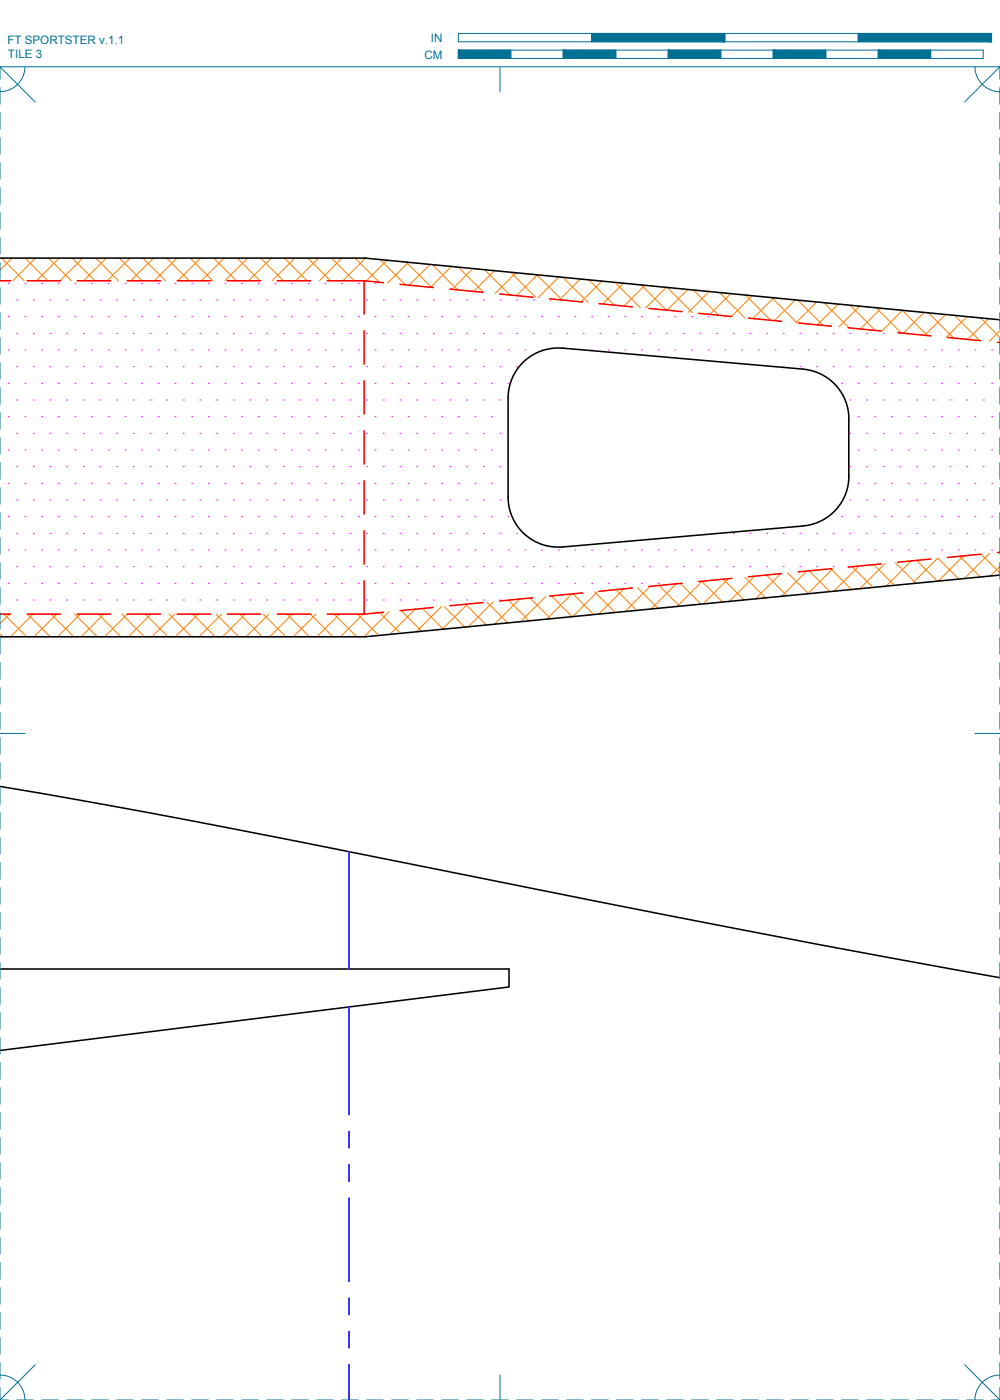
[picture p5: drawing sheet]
<svg xmlns="http://www.w3.org/2000/svg" width="190mm" height="267mm" viewBox="0 0 190 267" stroke-linecap="round" stroke-linejoin="round" font-family="sans-serif">
<defs><g id="words">
<g font-size="2.2" fill="#007095">
<text x="1.4" y="8.4">FT SPORTSTER v.1.1</text>
<text x="1.5" y="11.1">TILE 3</text>
<text x="80.8" y="11.2">CM</text>
<text x="82.1" y="8">IN</text>
</g>
</g></defs>
<!-- layer: 01 CUT -->
<path d="M0 49.2h69.6l120.9 11.7M107.1 66.3l45.9 4M107.2 66.3a9.5 9.5 0 0 0-10.4 9.5v18.9a9.5 9.5 0 0 0 10.4 9.5l45.8-4M153 70.3a9.5 9.5 0 0 1 8.7 9.5M161.7 79.8v10.9M161.7 90.7a9.5 9.5 0 0 1-8.7 9.5M190.5 109.6l-120.9 11.7h-69.6M0 149.8a2251 2251 0 0 1 85.2 16.2l56.3 11.1 28.2 5.4 20.8 3.7M0 184.6h97v3.4l-97 12.1" fill="none" stroke="#000" stroke-width=".3"/>
<!-- layer: 03 CREASE -->
<path d="M66.5 162.2v22.4M66.5 191.8v20.5M66.5 215.5v3.2M66.5 221.9v3.1M66.5 228.2v15.9M66.5 247.3v3.1M66.5 253.6v3.2M66.5 260v6.7" fill="none" stroke="#00f" stroke-width=".3"/>
<!-- layer: 07 DE-PAPER -->
<g fill="none" stroke="#f0f" stroke-width=".19">
<path d="M1.6 54h.1M3.2 57.2h.1M4.8 54h.1M6.3 57.2h.1M7.9 54h.1M9.5 57.2h.1M11.1 54h.1M12.7 57.2h.1M14.3 54h.1M15.9 57.2h.1M17.5 54h.1M19 57.2h.1"/>
<path d="M20.6 54h.1M22.2 57.2h.1M23.8 54h.1M25.4 57.2h.1M27 54h.1M28.6 57.2h.1M30.2 54h.1M31.7 57.2h.1M33.3 54h.1M34.9 57.2h.1M36.5 54h.1M38.1 57.2h.1"/>
<path d="M39.7 54h.1M41.3 57.2h.1M42.9 54h.1M44.4 57.2h.1M46 54h.1M47.6 57.2h.1M49.2 54h.1M50.8 57.2h.1M52.4 54h.1M54 57.2h.1M55.6 54h.1M57.1 57.2h.1"/>
<path d="M58.7 54h.1M60.3 57.2h.1M61.9 54h.1M63.5 57.2h.1M65.1 54h.1M66.7 57.2h.1M68.3 54h.1M69.8 57.2h.1M71.4 54h.1M73 57.2h.1M76.2 57.2h.1M79.4 57.2h.1"/>
<path d="M82.5 57.2h.1M85.7 57.2h.1M88.9 57.2h.1M92.1 57.2h.1M95.2 57.2h.1M98.4 57.2h.1M101.6 57.2h.1M104.8 57.2h.1M1.6 60.3h.1M1.6 66.7h.1M1.6 73h.1M1.6 79.4h.1"/>
<path d="M3.2 63.5h.1M3.2 69.9h.1M3.2 76.2h.1M4.8 60.3h.1M4.8 66.7h.1M4.8 73h.1M4.8 79.4h.1M6.3 63.5h.1M6.3 69.9h.1M6.3 76.2h.1M7.9 60.3h.1M7.9 66.7h.1"/>
<path d="M7.9 73h.1M7.9 79.4h.1M9.5 63.5h.1M9.5 69.9h.1M9.5 76.2h.1M11.1 60.3h.1M11.1 66.7h.1M11.1 73h.1M11.1 79.4h.1M12.7 63.5h.1M12.7 69.9h.1M12.7 76.2h.1"/>
<path d="M14.3 60.3h.1M14.3 66.7h.1M14.3 73h.1M14.3 79.4h.1M15.9 63.5h.1M15.9 69.9h.1M15.9 76.2h.1M17.5 60.3h.1M17.5 66.7h.1M17.5 73h.1M17.5 79.4h.1M19 63.5h.1"/>
<path d="M19 69.9h.1M19 76.2h.1M20.6 60.3h.1M20.6 66.7h.1M20.6 73h.1M20.6 79.4h.1M22.2 63.5h.1M22.2 69.9h.1M22.2 76.2h.1M23.8 60.3h.1M23.8 66.7h.1M23.8 73h.1"/>
<path d="M23.8 79.4h.1M25.4 63.5h.1M25.4 69.9h.1M25.4 76.2h.1M27 60.3h.1M27 66.7h.1M27 73h.1M27 79.4h.1M28.6 63.5h.1M28.6 69.9h.1M28.6 76.2h.1M30.2 60.3h.1"/>
<path d="M30.2 66.7h.1M30.2 73h.1M30.2 79.4h.1M31.7 63.5h.1M31.7 69.9h.1M31.7 76.2h.1M33.3 60.3h.1M33.3 66.7h.1M33.3 73h.1M33.3 79.4h.1M34.9 63.5h.1M34.9 69.9h.1"/>
<path d="M34.9 76.2h.1M36.5 60.3h.1M36.5 66.7h.1M36.5 73h.1M36.5 79.4h.1M38.1 63.5h.1M38.1 69.9h.1M38.1 76.2h.1M39.7 60.3h.1M39.7 66.7h.1M39.7 73h.1M39.7 79.4h.1"/>
<path d="M41.3 63.5h.1M41.3 69.9h.1M41.3 76.2h.1M42.9 60.3h.1M42.9 66.7h.1M42.9 73h.1M42.9 79.4h.1M44.4 63.5h.1M44.4 69.9h.1M44.4 76.2h.1M46 60.3h.1M46 66.7h.1"/>
<path d="M46 73h.1M46 79.4h.1M47.6 63.5h.1M47.6 69.9h.1M47.6 76.2h.1M49.2 60.3h.1M49.2 66.7h.1M49.2 73h.1M49.2 79.4h.1M50.8 63.5h.1M50.8 69.9h.1M50.8 76.2h.1"/>
<path d="M52.4 60.3h.1M52.4 66.7h.1M52.4 73h.1M52.4 79.4h.1M54 63.5h.1M54 69.9h.1M54 76.2h.1M55.6 60.3h.1M55.6 66.7h.1M55.6 73h.1M55.6 79.4h.1M57.1 63.5h.1"/>
<path d="M57.1 69.9h.1M57.1 76.2h.1M58.7 60.3h.1M58.7 66.7h.1M58.7 73h.1M58.7 79.4h.1M60.3 63.5h.1M60.3 69.9h.1M60.3 76.2h.1M61.9 60.3h.1M61.9 66.7h.1M61.9 73h.1"/>
<path d="M61.9 79.4h.1M63.5 63.5h.1M63.5 69.9h.1M63.5 76.2h.1M65.1 60.3h.1M65.1 66.7h.1M65.1 73h.1M65.1 79.4h.1M66.7 63.5h.1M66.7 69.9h.1M66.7 76.2h.1M68.3 60.3h.1"/>
<path d="M68.3 66.7h.1M68.3 73h.1M68.3 79.4h.1M69.8 63.5h.1M69.8 69.9h.1M69.8 76.2h.1M71.4 60.3h.1M71.4 66.7h.1M71.4 73h.1M71.4 79.4h.1M73 63.5h.1M73 69.9h.1"/>
<path d="M73 76.2h.1M74.6 60.3h.1M74.6 66.7h.1M74.6 73h.1M74.6 79.4h.1M76.2 63.5h.1M76.2 69.9h.1M76.2 76.2h.1M77.8 60.3h.1M77.8 66.7h.1M77.8 73h.1M77.8 79.4h.1"/>
<path d="M79.4 63.5h.1M79.4 69.9h.1M79.4 76.2h.1M81 60.3h.1M81 66.7h.1M81 73h.1M81 79.4h.1M82.5 63.5h.1M82.5 69.9h.1M82.5 76.2h.1M84.1 60.3h.1M84.1 66.7h.1"/>
<path d="M84.1 73h.1M84.1 79.4h.1M85.7 63.5h.1M85.7 69.9h.1M85.7 76.2h.1M87.3 60.3h.1M87.3 66.7h.1M87.3 73h.1M87.3 79.4h.1M88.9 63.5h.1M88.9 69.9h.1M88.9 76.2h.1"/>
<path d="M90.5 60.3h.1M90.5 66.7h.1M90.5 73h.1M90.5 79.4h.1M92.1 63.5h.1M92.1 69.9h.1M92.1 76.2h.1M93.7 60.3h.1M93.7 66.7h.1M93.7 73h.1M93.7 79.4h.1M95.2 63.5h.1"/>
<path d="M95.2 69.9h.1M95.2 76.2h.1M96.8 60.3h.1M96.8 66.7h.1M96.8 73h.1M98.4 63.5h.1M98.4 69.9h.1M100 60.3h.1M100 66.7h.1M101.6 63.5h.1M103.2 60.3h.1M103.2 66.7h.1"/>
<path d="M104.8 63.5h.1M106.3 60.3h.1M107.9 63.5h.1M109.5 60.3h.1M111.1 63.5h.1M112.7 60.3h.1M112.7 66.7h.1M114.3 63.5h.1M115.9 60.3h.1M115.9 66.7h.1M117.5 63.5h.1M119 60.3h.1"/>
<path d="M119 66.7h.1M120.6 63.5h.1M122.2 60.3h.1M122.2 66.7h.1M123.8 63.5h.1M125.4 60.3h.1M125.4 66.7h.1M127 63.5h.1M128.6 60.3h.1M128.6 66.7h.1M130.2 63.5h.1M131.7 60.3h.1"/>
<path d="M131.7 66.7h.1M133.3 63.5h.1M134.9 60.3h.1M134.9 66.7h.1M136.5 63.5h.1M138.1 60.3h.1M138.1 66.7h.1M139.7 63.5h.1M141.3 66.7h.1M142.9 63.5h.1M144.4 66.7h.1M146 63.5h.1"/>
<path d="M147.6 66.7h.1M149.2 63.5h.1M149.2 69.9h.1M150.8 66.7h.1M152.4 63.5h.1M152.4 69.9h.1M154 66.7h.1M155.6 63.5h.1M155.6 69.9h.1M157.1 66.7h.1M158.7 63.5h.1M158.7 69.9h.1"/>
<path d="M160.3 66.7h.1M160.3 73h.1M161.9 63.5h.1M161.9 69.9h.1M161.9 76.2h.1M163.5 66.7h.1M163.5 73h.1M163.5 79.4h.1M165.1 63.5h.1M165.1 69.9h.1M165.1 76.2h.1M166.7 66.7h.1"/>
<path d="M166.7 73h.1M166.7 79.4h.1M168.3 63.5h.1M168.3 69.9h.1M168.3 76.2h.1M169.8 66.7h.1M169.8 73h.1M169.8 79.4h.1M171.4 63.5h.1M171.4 69.9h.1M171.4 76.2h.1M173 66.7h.1"/>
<path d="M173 73h.1M173 79.4h.1M174.6 69.9h.1M174.6 76.2h.1M176.2 66.7h.1M176.2 73h.1M176.2 79.4h.1M177.8 69.9h.1M177.8 76.2h.1M179.4 66.7h.1M179.4 73h.1M179.4 79.4h.1"/>
<path d="M181 69.9h.1M181 76.2h.1M182.5 66.7h.1M182.5 73h.1M182.5 79.4h.1M184.1 69.9h.1M184.1 76.2h.1M185.7 66.7h.1M185.7 73h.1M185.7 79.4h.1M187.3 69.9h.1M187.3 76.2h.1"/>
<path d="M188.9 66.7h.1M188.9 73h.1M188.9 79.4h.1M1.6 85.7h.1M1.6 92.1h.1M1.6 98.4h.1M3.2 82.6h.1M3.2 88.9h.1M3.2 95.3h.1M4.8 85.7h.1M4.8 92.1h.1M4.8 98.4h.1"/>
<path d="M6.3 82.6h.1M6.3 88.9h.1M6.3 95.3h.1M7.9 85.7h.1M7.9 92.1h.1M7.9 98.4h.1M9.5 82.6h.1M9.5 88.9h.1M9.5 95.3h.1M11.1 85.7h.1M11.1 92.1h.1M11.1 98.4h.1"/>
<path d="M12.7 82.6h.1M12.7 88.9h.1M12.7 95.3h.1M14.3 85.7h.1M14.3 92.1h.1M14.3 98.4h.1M15.9 82.6h.1M15.9 88.9h.1M15.9 95.3h.1M17.5 85.7h.1M17.5 92.1h.1M17.5 98.4h.1"/>
<path d="M19 82.6h.1M19 88.9h.1M19 95.3h.1M20.6 85.7h.1M20.6 92.1h.1M20.6 98.4h.1M22.2 82.6h.1M22.2 88.9h.1M22.2 95.3h.1M23.8 85.7h.1M23.8 92.1h.1M23.8 98.4h.1"/>
<path d="M25.4 82.6h.1M25.4 88.9h.1M25.4 95.3h.1M27 85.7h.1M27 92.1h.1M27 98.4h.1M28.6 82.6h.1M28.6 88.9h.1M28.6 95.3h.1M30.2 85.7h.1M30.2 92.1h.1M30.2 98.4h.1"/>
<path d="M31.7 82.6h.1M31.7 88.9h.1M31.7 95.3h.1M33.3 85.7h.1M33.3 92.1h.1M33.3 98.4h.1M34.9 82.6h.1M34.9 88.9h.1M34.9 95.3h.1M36.5 85.7h.1M36.5 92.1h.1M36.5 98.4h.1"/>
<path d="M38.1 82.6h.1M38.1 88.9h.1M38.1 95.3h.1M39.7 85.7h.1M39.7 92.1h.1M39.7 98.4h.1M41.3 82.6h.1M41.3 88.9h.1M41.3 95.3h.1M42.9 85.7h.1M42.9 92.1h.1M42.9 98.4h.1"/>
<path d="M44.4 82.6h.1M44.4 88.9h.1M44.4 95.3h.1M46 85.7h.1M46 92.1h.1M46 98.4h.1M47.6 82.6h.1M47.6 88.9h.1M47.6 95.3h.1M49.2 85.7h.1M49.2 92.1h.1M49.2 98.4h.1"/>
<path d="M50.8 82.6h.1M50.8 88.9h.1M50.8 95.3h.1M52.4 85.7h.1M52.4 92.1h.1M52.4 98.4h.1M54 82.6h.1M54 88.9h.1M54 95.3h.1M55.6 85.7h.1M55.6 92.1h.1M55.6 98.4h.1"/>
<path d="M57.1 82.6h.1M57.1 88.9h.1M57.1 95.3h.1M58.7 85.7h.1M58.7 92.1h.1M58.7 98.4h.1M60.3 82.6h.1M60.3 88.9h.1M60.3 95.3h.1M61.9 85.7h.1M61.9 92.1h.1M61.9 98.4h.1"/>
<path d="M63.5 82.6h.1M63.5 88.9h.1M63.5 95.3h.1M65.1 85.7h.1M65.1 92.1h.1M65.1 98.4h.1M66.7 82.6h.1M66.7 88.9h.1M66.7 95.3h.1M68.3 85.7h.1M68.3 92.1h.1M68.3 98.4h.1"/>
<path d="M69.8 82.6h.1M69.8 88.9h.1M69.8 95.3h.1M71.4 85.7h.1M71.4 92.1h.1M71.4 98.4h.1M73 82.6h.1M73 88.9h.1M73 95.3h.1M74.6 85.7h.1M74.6 92.1h.1M74.6 98.4h.1"/>
<path d="M76.2 82.6h.1M76.2 88.9h.1M76.2 95.3h.1M77.8 85.7h.1M77.8 92.1h.1M77.8 98.4h.1M79.4 82.6h.1M79.4 88.9h.1M79.4 95.3h.1M81 85.7h.1M81 92.1h.1M81 98.4h.1"/>
<path d="M82.5 82.6h.1M82.5 88.9h.1M82.5 95.3h.1M84.1 85.7h.1M84.1 92.1h.1M84.1 98.4h.1M85.7 82.6h.1M85.7 88.9h.1M85.7 95.3h.1M87.3 85.7h.1M87.3 92.1h.1M87.3 98.4h.1"/>
<path d="M88.9 82.6h.1M88.9 88.9h.1M88.9 95.3h.1M90.5 85.7h.1M90.5 92.1h.1M90.5 98.4h.1M92.1 82.6h.1M92.1 88.9h.1M92.1 95.3h.1M93.7 85.7h.1M93.7 92.1h.1M93.7 98.4h.1"/>
<path d="M95.2 82.6h.1M95.2 88.9h.1M95.2 95.3h.1M96.8 98.4h.1M160.3 98.4h.1M161.9 82.6h.1M161.9 88.9h.1M161.9 95.3h.1M163.5 85.7h.1M163.5 92.1h.1M163.5 98.4h.1M165.1 82.6h.1"/>
<path d="M165.1 88.9h.1M165.1 95.3h.1M166.7 85.7h.1M166.7 92.1h.1M166.7 98.4h.1M168.3 82.6h.1M168.3 88.9h.1M168.3 95.3h.1M169.8 85.7h.1M169.8 92.1h.1M169.8 98.4h.1M171.4 82.6h.1"/>
<path d="M171.4 88.9h.1M171.4 95.3h.1M173 85.7h.1M173 92.1h.1M173 98.4h.1M174.6 82.6h.1M174.6 88.9h.1M174.6 95.3h.1M176.2 85.7h.1M176.2 92.1h.1M176.2 98.4h.1M177.8 82.6h.1"/>
<path d="M177.8 88.9h.1M177.8 95.3h.1M179.4 85.7h.1M179.4 92.1h.1M179.4 98.4h.1M181 82.6h.1M181 88.9h.1M181 95.3h.1M182.5 85.7h.1M182.5 92.1h.1M182.5 98.4h.1M184.1 82.6h.1"/>
<path d="M184.1 88.9h.1M184.1 95.3h.1M185.7 85.7h.1M185.7 92.1h.1M185.7 98.4h.1M187.3 82.6h.1M187.3 88.9h.1M187.3 95.3h.1M188.9 85.7h.1M188.9 92.1h.1M188.9 98.4h.1M1.6 104.8h.1"/>
<path d="M1.6 111.1h.1M3.2 101.6h.1M3.2 108h.1M3.2 114.3h.1M4.8 104.8h.1M4.8 111.1h.1M6.3 101.6h.1M6.3 108h.1M6.3 114.3h.1M7.9 104.8h.1M7.9 111.1h.1M9.5 101.6h.1"/>
<path d="M9.5 108h.1M9.5 114.3h.1M11.1 104.8h.1M11.1 111.1h.1M12.7 101.6h.1M12.7 108h.1M12.7 114.3h.1M14.3 104.8h.1M14.3 111.1h.1M15.9 101.6h.1M15.9 108h.1M15.9 114.3h.1"/>
<path d="M17.5 104.8h.1M17.5 111.1h.1M19 101.6h.1M19 108h.1M19 114.3h.1M20.6 104.8h.1M20.6 111.1h.1M22.2 101.6h.1M22.2 108h.1M22.2 114.3h.1M23.8 104.8h.1M23.8 111.1h.1"/>
<path d="M25.4 101.6h.1M25.4 108h.1M25.4 114.3h.1M27 104.8h.1M27 111.1h.1M28.6 101.6h.1M28.6 108h.1M28.6 114.3h.1M30.2 104.8h.1M30.2 111.1h.1M31.7 101.6h.1M31.7 108h.1"/>
<path d="M31.7 114.3h.1M33.3 104.8h.1M33.3 111.1h.1M34.9 101.6h.1M34.9 108h.1M34.9 114.3h.1M36.5 104.8h.1M36.5 111.1h.1M38.1 101.6h.1M38.1 108h.1M38.1 114.3h.1M39.7 104.8h.1"/>
<path d="M39.7 111.1h.1M41.3 101.6h.1M41.3 108h.1M41.3 114.3h.1M42.9 104.8h.1M42.9 111.1h.1M44.4 101.6h.1M44.4 108h.1M44.4 114.3h.1M46 104.8h.1M46 111.1h.1M47.6 101.6h.1"/>
<path d="M47.6 108h.1M47.6 114.3h.1M49.2 104.8h.1M49.2 111.1h.1M50.8 101.6h.1M50.8 108h.1M50.8 114.3h.1M52.4 104.8h.1M52.4 111.1h.1M54 101.6h.1M54 108h.1M54 114.3h.1"/>
<path d="M55.6 104.8h.1M55.6 111.1h.1M57.1 101.6h.1M57.1 108h.1M57.1 114.3h.1M58.7 104.8h.1M58.7 111.1h.1M60.3 101.6h.1M60.3 108h.1M60.3 114.3h.1M61.9 104.8h.1M61.9 111.1h.1"/>
<path d="M63.5 101.6h.1M63.5 108h.1M63.5 114.3h.1M65.1 104.8h.1M65.1 111.1h.1M66.7 101.6h.1M66.7 108h.1M66.7 114.3h.1M68.3 104.8h.1M68.3 111.1h.1M69.8 101.6h.1M69.8 108h.1"/>
<path d="M69.8 114.3h.1M71.4 104.8h.1M71.4 111.1h.1M73 101.6h.1M73 108h.1M73 114.3h.1M74.6 104.8h.1M74.6 111.1h.1M76.2 101.6h.1M76.2 108h.1M76.2 114.3h.1M77.8 104.8h.1"/>
<path d="M77.8 111.1h.1M79.4 101.6h.1M79.4 108h.1M79.4 114.3h.1M81 104.8h.1M81 111.1h.1M82.5 101.6h.1M82.5 108h.1M82.5 114.3h.1M84.1 104.8h.1M84.1 111.1h.1M85.7 101.6h.1"/>
<path d="M85.7 108h.1M85.7 114.3h.1M87.3 104.8h.1M87.3 111.1h.1M88.9 101.6h.1M88.9 108h.1M88.9 114.3h.1M90.5 104.8h.1M90.5 111.1h.1M92.1 101.6h.1M92.1 108h.1M92.1 114.3h.1"/>
<path d="M93.7 104.8h.1M93.7 111.1h.1M95.2 101.6h.1M95.2 108h.1M95.2 114.3h.1M96.8 104.8h.1M96.8 111.1h.1M98.4 101.6h.1M98.4 108h.1M100 104.8h.1M100 111.1h.1M101.6 108h.1"/>
<path d="M103.2 104.8h.1M103.2 111.1h.1M104.8 108h.1M106.3 104.8h.1M106.3 111.1h.1M107.9 108h.1M109.5 104.8h.1M109.5 111.1h.1M111.1 108h.1M112.7 104.8h.1M112.7 111.1h.1M114.3 108h.1"/>
<path d="M115.9 104.8h.1M115.9 111.1h.1M117.5 108h.1M119 104.8h.1M119 111.1h.1M120.6 108h.1M122.2 104.8h.1M122.2 111.1h.1M123.8 108h.1M125.4 104.8h.1M125.4 111.1h.1M127 108h.1"/>
<path d="M128.6 104.8h.1M128.6 111.1h.1M130.2 108h.1M131.7 104.8h.1M133.3 108h.1M134.9 104.8h.1M136.5 108h.1M138.1 104.8h.1M139.7 101.6h.1M139.7 108h.1M141.3 104.8h.1M142.9 101.6h.1"/>
<path d="M142.9 108h.1M144.4 104.8h.1M146 101.6h.1M146 108h.1M147.6 104.8h.1M149.2 101.6h.1M149.2 108h.1M150.8 104.8h.1M152.4 101.6h.1M152.4 108h.1M154 104.8h.1M155.6 101.6h.1"/>
<path d="M155.6 108h.1M157.1 104.8h.1M158.7 101.6h.1M158.7 108h.1M160.3 104.8h.1M161.9 101.6h.1M161.9 108h.1M163.5 104.8h.1M165.1 101.6h.1M166.7 104.8h.1M168.3 101.6h.1M169.8 104.8h.1"/>
<path d="M171.4 101.6h.1M173 104.8h.1M174.6 101.6h.1M176.2 104.8h.1M177.8 101.6h.1M179.4 104.8h.1M181 101.6h.1M182.5 104.8h.1M184.1 101.6h.1M185.7 104.8h.1M187.3 101.6h.1M188.9 104.8h.1"/>
</g>
<!-- layer: 02 SCORE -->
<g fill="none" stroke="#f00" stroke-width=".3">
<path d="M0 53.5h2M5.2 53.5h6.3M14.7 53.5h6.4M24.2 53.5h6.4M33.8 53.5h6.3M43.3 53.5h6.3M52.8 53.5h6.4M62.3 53.5h7.1M69.4 53.5v6.3M69.4 53.5l3.7 .3M76.2 54.2l6.3 .6M85.7 55.1l6.3 .6"/>
<path d="M95.2 56l6.3 .6M104.7 56.9l6.3 .6M114.1 57.8l6.4 .7M123.6 58.8l6.3 .6M133.1 59.7l6.3 .6M69.4 63v6.4M69.4 72.5v6.4M142.6 60.6l6.3 .6M152.1 61.5l6.3 .6M161.5 62.4l6.4 .7M171 63.4l6.3 .6M180.5 64.3l6.3 .6"/>
<path d="M190 65.2l.5 .1M69.4 82.1v6.3M69.4 91.6v6.3M0 117h2M5.2 117h6.3M14.7 117h6.4M24.2 117h6.4M33.8 117h6.3M43.3 117h6.3M52.8 117h6.4M62.3 117h7.1M69.4 101.1v6.4"/>
<path d="M69.4 110.6v6.4M73.1 116.6l-3.7 .4M82.5 115.7l-6.3 .6M92 114.8l-6.3 .6M101.5 113.9l-6.3 .6M111 112.9l-6.3 .7M120.5 112l-6.4 .6M129.9 111.1l-6.3 .6M139.4 110.2l-6.3 .6M148.9 109.3l-6.3 .6M158.4 108.3l-6.3 .6M167.9 107.4l-6.4 .6"/>
<path d="M177.3 106.5l-6.3 .6M186.8 105.6l-6.3 .6M190.5 105.2l-.5 .1"/>
</g>
<!-- layer: 06 CAVITY -->
<g fill="none" stroke="#ff7f00" stroke-width=".19">
<path d="M0 53.4l.1 .1M.3 49.2l4.3 4.3M2.3 49.2l-2.3 2.2M4.8 49.2l4.3 4.3M6.8 49.2l-4.3 4.3M9.3 49.2l4.3 4.3M11.3 49.2l-4.4 4.3M13.8 49.2l4.3 4.3M15.7 49.2l-4.3 4.3M18.2 49.2l4.4 4.3M20.2 49.2l-4.3 4.3M22.7 49.2l4.4 4.3"/>
<path d="M24.7 49.2l-4.3 4.3M27.2 49.2l4.3 4.3M29.2 49.2l-4.3 4.3M31.7 49.2l4.3 4.3M33.7 49.2l-4.3 4.3M36.2 49.2l4.3 4.3M38.2 49.2l-4.3 4.3M40.7 49.2l4.3 4.3M42.7 49.2l-4.3 4.3M45.2 49.2l4.3 4.3M47.2 49.2l-4.3 4.3M49.7 49.2l4.3 4.3"/>
<path d="M51.7 49.2l-4.4 4.3M54.2 49.2l4.3 4.3M56.2 49.2l-4.4 4.3M58.7 49.2l4.3 4.3M60.7 49.2l-4.4 4.3M63.2 49.2l4.3 4.3M65.2 49.2l-4.4 4.3M67.6 49.2l4.6 4.6M69.6 49.2l-4.3 4.3M72.4 49.4l4.8 4.9M73.7 49.6l-3.9 3.9M77.4 49.9l4.8 4.8"/>
<path d="M77.8 50l-3.9 3.9M81.9 50.4l-3.9 3.9M82.4 50.4l4.8 4.8M86 50.8l-4 3.9M87.3 50.9l4.8 4.8M90.1 51.2l-4 3.9M92.3 51.4l4.8 4.8M94.2 51.6l-4 3.9M97.3 51.9l4.8 4.8M98.3 52l-4 3.9M102.3 52.3l4.8 4.9M102.4 52.4l-4 3.9"/>
<path d="M106.5 52.7l-4 4M107.2 52.8l4.8 4.8M110.6 53.1l-4 4M112.2 53.3l4.8 4.8M114.6 53.6l-3.9 3.9M117.2 53.8l4.8 4.8M118.7 54l-3.9 3.9M122.1 54.3l4.8 4.8M122.8 54.4l-3.9 3.9M126.9 54.7l-3.9 4M127.1 54.8l4.8 4.8M131 55.1l-3.9 4"/>
<path d="M132.1 55.2l4.8 4.8M135.1 55.5l-4 4M137.1 55.7l4.8 4.8M139.2 55.9l-3.9 4M142 56.2l4.8 4.8M143.3 56.3l-4 4M147 56.7l4.8 4.8M147.4 56.7l-4 4M151.5 57.1l-4 4M152 57.2l4.8 4.8M155.6 57.5l-4 4M157 57.7l4.8 4.8"/>
<path d="M159.7 57.9l-4 4M161.9 58.1l4.8 4.8M163.8 58.3l-4 4M166.9 58.6l4.8 4.8M167.9 58.7l-4 4M171.9 59.1l4.8 4.8M171.9 59.1l-3.9 4M176 59.5l-3.9 4M176.8 59.6l4.9 4.8M180.1 59.9l-3.9 4M181.8 60.1l4.8 4.8M184.2 60.3l-3.9 4"/>
<path d="M186.8 60.6l3.7 3.6M188.3 60.7l-3.9 4M190.5 63l-2.1 2.1M.8 117l4.3 4.3M1.8 117l-1.8 1.8M5.2 117l4.4 4.3M6.3 117l-4.3 4.3M9.7 117l4.4 4.3M10.8 117l-4.3 4.3M14.2 117l4.3 4.3M15.3 117l-4.3 4.3M18.7 117l4.3 4.3"/>
<path d="M19.8 117l-4.3 4.3M23.2 117l4.3 4.3M24.3 117l-4.4 4.3M27.7 117l4.3 4.3M28.8 117l-4.4 4.3M32.2 117l4.3 4.3M33.3 117l-4.4 4.3M36.7 117l4.3 4.3M37.7 117l-4.3 4.3M41.2 117l4.3 4.3M42.2 117l-4.3 4.3M45.7 117l4.3 4.3"/>
<path d="M46.7 117l-4.3 4.3M50.1 117l4.4 4.3M51.2 117l-4.3 4.3M54.6 117l4.3 4.3M55.7 117l-4.3 4.3M59.1 117l4.3 4.3M60.2 117l-4.3 4.3M63.6 117l4.3 4.3M64.7 117l-4.3 4.3M68.1 117l4.1 4.1M69.2 117l-4.3 4.3M72.3 116.7l4 4"/>
<path d="M74.1 116.5l-4.8 4.8M76.4 116.3l3.9 4M79.1 116l-4.8 4.8M80.5 115.9l4 4M84.1 115.6l-4.8 4.8M84.6 115.5l3.9 4M88.7 115.1l3.9 4M89 115.1l-4.8 4.8M92.8 114.7l3.9 4M94 114.6l-4.8 4.8M96.9 114.3l3.9 4M99 114.1l-4.8 4.8"/>
<path d="M101 113.9l3.9 4M104 113.6l-4.8 4.8M105.1 113.5l3.9 4M108.9 113.1l-4.8 4.8M109.1 113.1l4 4M113.2 112.7l4 4M113.9 112.7l-4.8 4.8M117.3 112.3l4 4M118.9 112.2l-4.8 4.8M121.4 111.9l4 4M123.8 111.7l-4.8 4.8M125.5 111.5l4 4"/>
<path d="M128.8 111.2l-4.8 4.8M129.6 111.1l4 4M133.7 110.7l3.9 4M133.8 110.7l-4.8 4.8M137.8 110.3l4 4M138.8 110.2l-4.8 4.8M141.9 109.9l3.9 4M143.7 109.8l-4.8 4.8M146 109.5l3.9 4M148.7 109.3l-4.8 4.8M150.1 109.2l3.9 3.9M153.7 108.8l-4.8 4.8"/>
<path d="M154.2 108.8l3.9 3.9M158.3 108.4l3.9 3.9M158.7 108.3l-4.8 4.8M162.3 108l4 3.9M163.6 107.8l-4.8 4.8M166.4 107.5l4 4M168.6 107.3l-4.8 4.8M170.5 107.2l4 3.9M173.6 106.9l-4.8 4.8M174.6 106.8l4 3.9M178.6 106.4l-4.8 4.8M178.7 106.4l4 3.9"/>
<path d="M182.8 106l4 3.9M183.5 105.9l-4.8 4.8M186.9 105.6l3.6 3.5M188.5 105.4l-4.8 4.8M190.5 108l-1.8 1.7M0 120.7l.6 .6"/>
</g>
<!-- layer: 22 TILED -->
<g fill="none" stroke="#007095" stroke-width=".19">
<path d="M0 12.7l6.7 6.8M0 16.7v3.2M4.8 12.7a4.8 4.8 0 0 1-4.8 4.8M87.3 6.4h101.6v1.6h-101.6zM87.3 9.5h100v1.6h-100zM95.2 12.7v4.8M97.3 9.5v1.6M107.3 9.5v1.6M112.7 6.4v1.6M117.3 9.5v1.6M127.3 9.5v1.6M137.3 9.5v1.6"/>
<path d="M138.1 6.4v1.6M147.3 9.5v1.6M157.3 9.5v1.6M163.5 6.4v1.6M167.3 9.5v1.6M177.3 9.5v1.6M185.7 12.7a4.8 4.8 0 0 0 4.8 4.8M190.5 12.7h-190.5v2.4M190.5 12.7l-6.8 6.8M190.5 12.7v2.4M190.5 16.7v3.2M0 21.4v3.2"/>
<path d="M0 26.2v3.2M0 31v3.1M0 35.7v3.2M190.5 21.4v3.2M190.5 26.2v3.2M190.5 31v3.1M190.5 35.7v3.2M0 40.5v3.2M0 45.3v3.1M0 50v3.2M0 54.8v3.2M0 59.5v3.2"/>
<path d="M190.5 40.5v3.2M190.5 45.3v3.1M190.5 50v3.2M190.5 54.8v3.2M190.5 59.5v3.2M0 64.3v3.2M0 69.1v3.1M0 73.8v3.2M0 78.6v3.2M190.5 64.3v3.2M190.5 69.1v3.1M190.5 73.8v3.2"/>
<path d="M190.5 78.6v3.2M0 83.4v3.1M0 88.1v3.2M0 92.9v3.2M0 97.6v3.2M190.5 83.4v3.1M190.5 88.1v3.2M190.5 92.9v3.2M190.5 97.6v3.2M0 102.4v3.2M0 107.2v3.1M0 111.9v3.2"/>
<path d="M0 116.7v3.2M190.5 102.4v3.2M190.5 107.2v3.1M190.5 111.9v3.2M190.5 116.7v3.2M0 139.7h4.8M0 121.5v3.1M0 126.2v3.2M0 131v3.2M0 135.7v3.2M185.7 139.7h4.8M190.5 121.5v3.1"/>
<path d="M190.5 126.2v3.2M190.5 131v3.2M190.5 135.7v3.2M0 140.5v3.2M0 145.3v3.1M0 150v3.2M0 154.8v3.2M0 159.6v3.1M190.5 140.5v3.2M190.5 145.3v3.1M190.5 150v3.2M190.5 154.8v3.2"/>
<path d="M190.5 159.6v3.1M0 164.3v3.2M0 169.1v3.2M0 173.8v3.2M0 178.6v3.2M190.5 164.3v3.2M190.5 169.1v3.2M190.5 173.8v3.2M190.5 178.6v3.2M0 183.4v3.1M0 188.1v3.2M0 192.9v3.2"/>
<path d="M0 197.7v3.1M190.5 183.4v3.1M190.5 188.1v3.2M190.5 192.9v3.2M190.5 197.7v3.1M0 202.4v3.2M0 207.2v3.2M0 211.9v3.2M0 216.7v3.2M190.5 202.4v3.2M190.5 207.2v3.2M190.5 211.9v3.2"/>
<path d="M190.5 216.7v3.2M0 221.5v3.1M0 226.2v3.2M0 231v3.2M0 235.8v3.1M190.5 221.5v3.1M190.5 226.2v3.2M190.5 231v3.2M190.5 235.8v3.1M0 240.5v3.2M0 245.3v3.2M0 250v3.2"/>
<path d="M0 254.8v3.2M0 259.6v3.1M6.7 260l-6.7 6.7M183.7 260l6.8 6.7M190.5 240.5v3.2M190.5 245.3v3.2M190.5 250v3.2M190.5 254.8v3.2M190.5 259.6v3.1M0 262a4.7 4.7 0 0 1 4.8 4.7M0 264.3v2.4M0 266.7h1.6"/>
<path d="M3.2 266.7h3.1M7.9 266.7h3.2M12.7 266.7h3.2M17.5 266.7h3.1M22.2 266.7h3.2M27 266.7h3.2M31.7 266.7h3.2M36.5 266.7h3.2M41.3 266.7h3.1M46 266.7h3.2M50.8 266.7h3.2M55.6 266.7h3.1"/>
<path d="M60.3 266.7h3.2M65.1 266.7h3.2M69.8 266.7h3.2M74.6 266.7h3.2M79.4 266.7h3.1M84.1 266.7h3.2M88.9 266.7h3.2M93.7 266.7h3.1M95.2 262v4.7M98.4 266.7h3.2M103.2 266.7h3.1M107.9 266.7h3.2"/>
<path d="M112.7 266.7h3.2M117.5 266.7h3.1M122.2 266.7h3.2M127 266.7h3.2M131.7 266.7h3.2M136.5 266.7h3.2M141.3 266.7h3.1M146 266.7h3.2M150.8 266.7h3.2M155.6 266.7h3.1M160.3 266.7h3.2M165.1 266.7h3.2"/>
<path d="M169.8 266.7h3.2M174.6 266.7h3.2M179.4 266.7h3.1M184.1 266.7h3.2M188.9 266.7h1.6M190.5 262a4.7 4.7 0 0 0-4.8 4.7M190.5 264.3v2.4"/>
</g>
<g fill="#007095" stroke="#007095" stroke-width=".19">
<path d="M163.5 6.4l25.4 1.6v-1.6zM163.5 6.4l25.4 1.6h-25.4z"/>
<path d="M112.7 6.4l25.4 1.6v-1.6zM112.7 6.4l25.4 1.6h-25.4z"/>
<path d="M167.3 9.5l10 1.6v-1.6zM167.3 9.5l10 1.6h-10z"/>
<path d="M147.3 9.5l10 1.6v-1.6zM147.3 9.5l10 1.6h-10z"/>
<path d="M127.3 9.5l10 1.6v-1.6zM127.3 9.5l10 1.6h-10z"/>
<path d="M107.3 9.5l10 1.6v-1.6zM107.3 9.5l10 1.6h-10z"/>
<path d="M87.3 9.5l10 1.6v-1.6zM87.3 9.5l10 1.6h-10z"/>
</g>
<use href="#words"/>
</svg>
